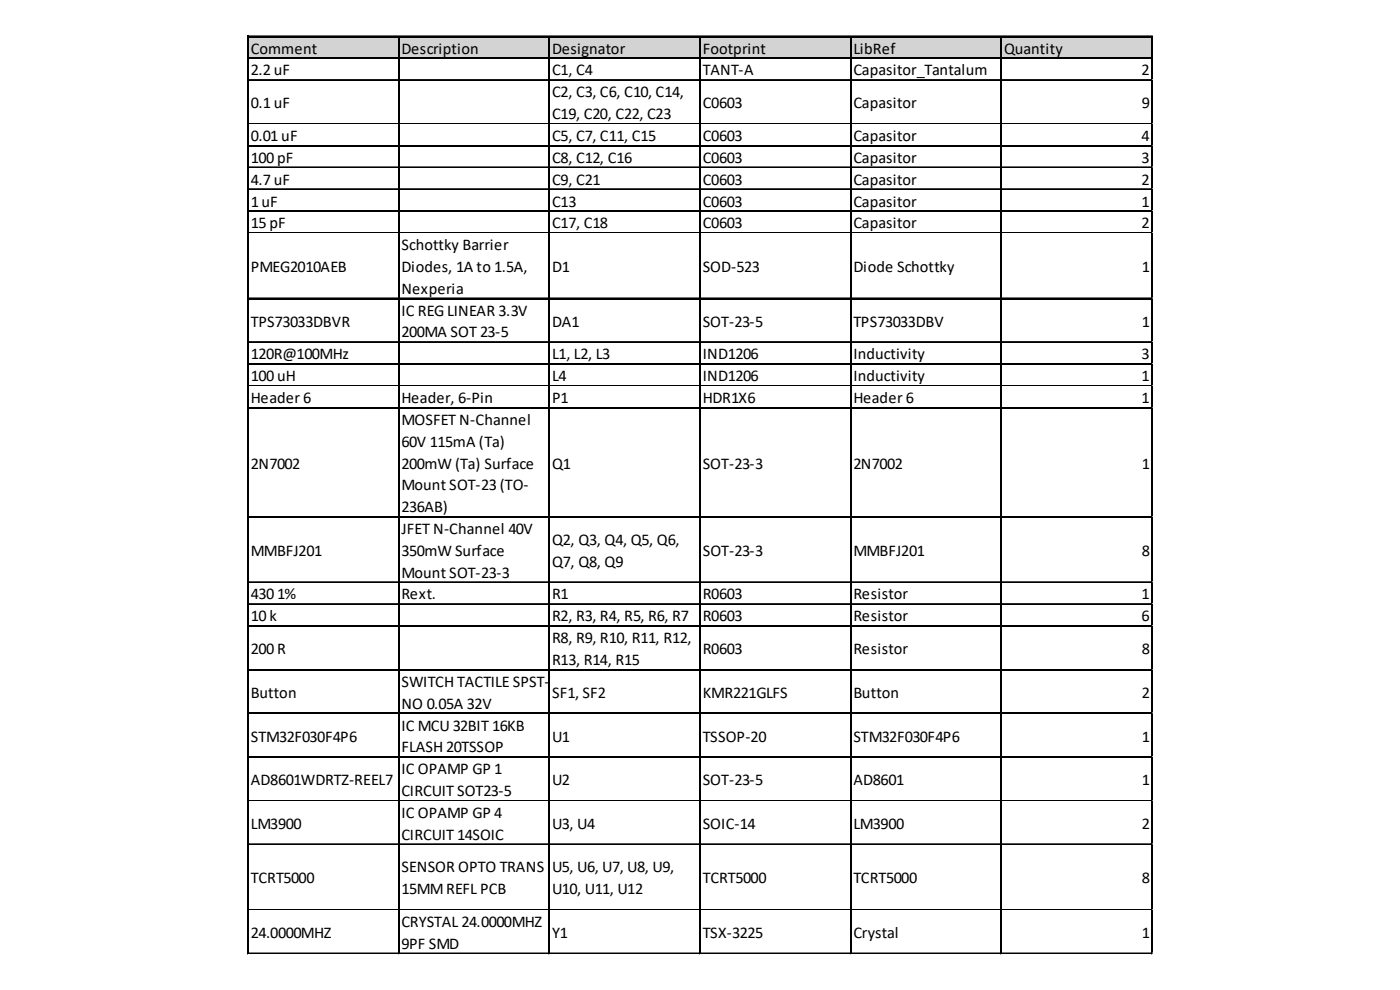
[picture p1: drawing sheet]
<svg xmlns="http://www.w3.org/2000/svg" width="297mm" height="210mm" viewBox="0 0 297 210" stroke-linecap="round" stroke-linejoin="round" font-family="sans-serif">
<defs><g id="words">
<g font-size="3.5">
<text x="53.2" y="11.4">Comment</text>
<text x="85.2" y="11.4">Description</text>
<text x="117.1" y="11.4">Designator</text>
<text x="149.1" y="11.4">Footprint</text>
<text x="181.1" y="11.4">LibRef</text>
<text x="213" y="11.4">Quantity</text>
<text x="53.2" y="16">2.2 uF</text>
<text x="117.1" y="16">C1, C4</text>
<text x="149.1" y="16">TANT-A</text>
<text x="181.1" y="16">Capasitor_Tantalum</text>
<text x="242.2" y="16">2</text>
<text x="53.2" y="23">0.1 uF</text>
<text x="117.1" y="20.7">C2, C3, C6, C10, C14,</text>
<text x="149.1" y="23">C0603</text>
<text x="181.1" y="23">Capasitor</text>
<text x="242.2" y="23">9</text>
<text x="53.2" y="29.9">0.01 uF</text>
<text x="117.1" y="25.3">C19, C20, C22, C23</text>
<text x="117.1" y="29.9">C5, C7, C11, C15</text>
<text x="149.1" y="29.9">C0603</text>
<text x="181.1" y="29.9">Capasitor</text>
<text x="242.2" y="29.9">4</text>
<text x="53.2" y="34.5">100 pF</text>
<text x="117.1" y="34.5">C8, C12, C16</text>
<text x="149.1" y="34.5">C0603</text>
<text x="181.1" y="34.5">Capasitor</text>
<text x="242.2" y="34.5">3</text>
<text x="53.2" y="39.2">4.7 uF</text>
<text x="117.1" y="39.2">C9, C21</text>
<text x="149.1" y="39.2">C0603</text>
<text x="181.1" y="39.2">Capasitor</text>
<text x="242.2" y="39.2">2</text>
<text x="53.2" y="43.8">1 uF</text>
<text x="117.1" y="43.8">C13</text>
<text x="149.1" y="43.8">C0603</text>
<text x="181.1" y="43.8">Capasitor</text>
<text x="242.2" y="43.8">1</text>
<text x="53.2" y="48.4">15 pF</text>
<text x="85.2" y="53.1">Schottky Barrier</text>
<text x="117.1" y="48.4">C17, C18</text>
<text x="149.1" y="48.4">C0603</text>
<text x="181.1" y="48.4">Capasitor</text>
<text x="242.2" y="48.4">2</text>
<text x="53.2" y="57.7">PMEG2010AEB</text>
<text x="85.2" y="57.7">Diodes, 1A to 1.5A,</text>
<text x="117.1" y="57.7">D1</text>
<text x="149.1" y="57.7">SOD-523</text>
<text x="181.1" y="57.7">Diode Schottky</text>
<text x="242.2" y="57.7">1</text>
<text x="85.2" y="62.4">Nexperia</text>
<text x="53.2" y="69.3">TPS73033DBVR</text>
<text x="85.2" y="67">IC REG LINEAR 3.3V</text>
<text x="85.2" y="71.6">200MA SOT 23-5</text>
<text x="117.1" y="69.3">DA1</text>
<text x="149.1" y="69.3">SOT-23-5</text>
<text x="181.1" y="69.3">TPS73033DBV</text>
<text x="242.2" y="69.3">1</text>
<text x="53.2" y="76.2">120R@100MHz</text>
<text x="117.1" y="76.2">L1, L2, L3</text>
<text x="149.1" y="76.2">IND1206</text>
<text x="181.1" y="76.2">Inductivity</text>
<text x="242.2" y="76.2">3</text>
<text x="53.2" y="80.9">100 uH</text>
<text x="117.1" y="80.9">L4</text>
<text x="149.1" y="80.9">IND1206</text>
<text x="181.1" y="80.9">Inductivity</text>
<text x="242.2" y="80.9">1</text>
<text x="53.2" y="85.5">Header 6</text>
<text x="85.2" y="85.5">Header, 6-Pin</text>
<text x="117.1" y="85.5">P1</text>
<text x="149.1" y="85.5">HDR1X6</text>
<text x="181.1" y="85.5">Header 6</text>
<text x="242.2" y="85.5">1</text>
<text x="85.2" y="90.1">MOSFET N-Channel</text>
<text x="85.2" y="94.8">60V 115mA (Ta)</text>
<text x="53.2" y="99.4">2N7002</text>
<text x="85.2" y="99.4">200mW (Ta) Surface</text>
<text x="117.1" y="99.4">Q1</text>
<text x="149.1" y="99.4">SOT-23-3</text>
<text x="181.1" y="99.4">2N7002</text>
<text x="242.2" y="99.4">1</text>
<text x="85.2" y="104">Mount SOT-23 (TO-</text>
<text x="85.2" y="108.7">236AB)</text>
<text x="85.2" y="113.3">JFET N-Channel 40V</text>
<text x="53.2" y="117.9">MMBFJ201</text>
<text x="85.2" y="117.9">350mW Surface</text>
<text x="117.1" y="115.6">Q2, Q3, Q4, Q5, Q6,</text>
<text x="149.1" y="117.9">SOT-23-3</text>
<text x="181.1" y="117.9">MMBFJ201</text>
<text x="242.2" y="117.9">8</text>
<text x="85.2" y="122.6">Mount SOT-23-3</text>
<text x="117.1" y="120.2">Q7, Q8, Q9</text>
<text x="53.2" y="127.2">430 1%</text>
<text x="53.2" y="131.8">10 k</text>
<text x="85.2" y="127.2">Rext.</text>
<text x="117.1" y="127.2">R1</text>
<text x="117.1" y="131.8">R2, R3, R4, R5, R6, R7</text>
<text x="149.1" y="127.2">R0603</text>
<text x="149.1" y="131.8">R0603</text>
<text x="181.1" y="127.2">Resistor</text>
<text x="181.1" y="131.8">Resistor</text>
<text x="242.2" y="127.2">1</text>
<text x="242.2" y="131.8">6</text>
<text x="117.1" y="136.4">R8, R9, R10, R11, R12,</text>
<text x="53.2" y="138.8">200 R</text>
<text x="117.1" y="141.1">R13, R14, R15</text>
<text x="149.1" y="138.8">R0603</text>
<text x="181.1" y="138.8">Resistor</text>
<text x="242.2" y="138.8">8</text>
<text x="53.2" y="148">Button</text>
<text x="85.2" y="145.7">SWITCH TACTILE SPST-</text>
<text x="117.1" y="148">SF1, SF2</text>
<text x="149.1" y="148">KMR221GLFS</text>
<text x="181.1" y="148">Button</text>
<text x="242.2" y="148">2</text>
<text x="85.2" y="150.4">NO 0.05A 32V</text>
<text x="85.2" y="155">IC MCU 32BIT 16KB</text>
<text x="53.2" y="157.3">STM32F030F4P6</text>
<text x="85.2" y="159.6">FLASH 20TSSOP</text>
<text x="117.1" y="157.3">U1</text>
<text x="149.1" y="157.3">TSSOP-20</text>
<text x="181.1" y="157.3">STM32F030F4P6</text>
<text x="242.2" y="157.3">1</text>
<text x="53.2" y="166.6">AD8601WDRTZ-REEL7</text>
<text x="85.2" y="164.3">IC OPAMP GP 1</text>
<text x="117.1" y="166.6">U2</text>
<text x="149.1" y="166.6">SOT-23-5</text>
<text x="181.1" y="166.6">AD8601</text>
<text x="242.2" y="166.6">1</text>
<text x="85.2" y="168.9">CIRCUIT SOT23-5</text>
<text x="85.2" y="173.5">IC OPAMP GP 4</text>
<text x="53.2" y="175.8">LM3900</text>
<text x="85.2" y="178.1">CIRCUIT 14SOIC</text>
<text x="117.1" y="175.8">U3, U4</text>
<text x="149.1" y="175.8">SOIC-14</text>
<text x="181.1" y="175.8">LM3900</text>
<text x="242.2" y="175.8">2</text>
<text x="85.2" y="185.1">SENSOR OPTO TRANS</text>
<text x="117.1" y="185.1">U5, U6, U7, U8, U9,</text>
<text x="53.2" y="187.4">TCRT5000</text>
<text x="85.2" y="189.7">15MM REFL PCB</text>
<text x="117.1" y="189.7">U10, U11, U12</text>
<text x="149.1" y="187.4">TCRT5000</text>
<text x="181.1" y="187.4">TCRT5000</text>
<text x="242.2" y="187.4">8</text>
<text x="85.2" y="196.7">CRYSTAL 24.0000MHZ</text>
<text x="53.2" y="199">24.0000MHZ</text>
<text x="85.2" y="201.3">9PF SMD</text>
<text x="117.1" y="199">Y1</text>
<text x="149.1" y="199">TSX-3225</text>
<text x="181.1" y="199">Crystal</text>
<text x="242.2" y="199">1</text>
</g>
</g></defs>
<path d="M52.7 7.9h191.8v4.6h-191.8z" fill="#d3d3d3"/>
<g fill="none" stroke="#000" stroke-width=".21">
<path d="M52.5 7.6v194.8M52.7 7.6h191.8M52.7 12.3h191.8M52.7 16.9h191.8M52.7 17h191.8M84.5 7.9v194.5M116.4 7.9v194.5M148.4 7.9v194.5M180.4 7.9v194.5M212.3 7.9v194.5M244.3 7.9v194.5M52.7 26.1h191.8"/>
<path d="M52.7 30.8h191.8M52.7 35.4h191.8M52.7 26.3h191.8M52.7 35.5h191.8M52.7 40h191.8M52.7 44.7h191.8M52.7 49.3h191.8M52.7 40.2h191.8M52.7 49.4h191.8M52.7 63.2h191.8M52.7 72.5h191.8M52.7 77.1h191.8"/>
<path d="M52.7 72.6h191.8M52.7 81.7h191.8M52.7 86.4h191.8M52.7 81.9h191.8M52.7 109.5h191.8M52.7 123.4h191.8M52.7 128.1h191.8M52.7 132.7h191.8M52.7 123.5h191.8M52.7 128.2h191.8M52.7 142h191.8M52.7 151.2h191.8"/>
<path d="M52.7 160.5h191.8M52.7 169.7h191.8M52.7 179h191.8M52.7 160.6h191.8M52.7 169.9h191.8M52.7 179.1h191.8M52.7 192.9h191.8M52.7 193h191.8M52.7 202.2h191.8M52.7 202.3h191.8"/>
</g>
<g fill="none" stroke="#000" stroke-width=".25">
<path d="M52.6 7.6v194.8M52.7 7.7h191.8M52.7 12.4h191.8M84.6 7.9v194.5M116.5 7.9v194.5M148.5 7.9v194.5M180.5 7.9v194.5M212.4 7.9v194.5M244.4 7.9v194.5M52.7 30.9h191.8M52.7 44.8h191.8M52.7 63.3h191.8"/>
<path d="M52.7 77.2h191.8M52.7 86.5h191.8M52.7 109.6h191.8M52.7 132.8h191.8M52.7 142.1h191.8M52.7 151.3h191.8"/>
</g>
<g fill="none" stroke="#d4d4d4" stroke-width=".21">
<path d="M244.5 16.9h.1M244.5 26.1h.1M244.5 30.8h.1M244.5 35.4h.1M244.5 40h.1M244.5 44.7h.1M244.5 49.3h.1M244.5 63.2h.1M244.5 72.5h.1M244.5 77.1h.1M244.5 81.7h.1M244.5 86.4h.1"/>
<path d="M244.5 109.5h.1M244.5 123.4h.1M244.5 128.1h.1M244.5 132.7h.1M244.5 142h.1M244.5 151.2h.1M244.5 160.5h.1M244.5 169.7h.1M244.5 179h.1M244.5 192.9h.1M244.5 202.2h.1"/>
</g>
<use href="#words"/>
</svg>
